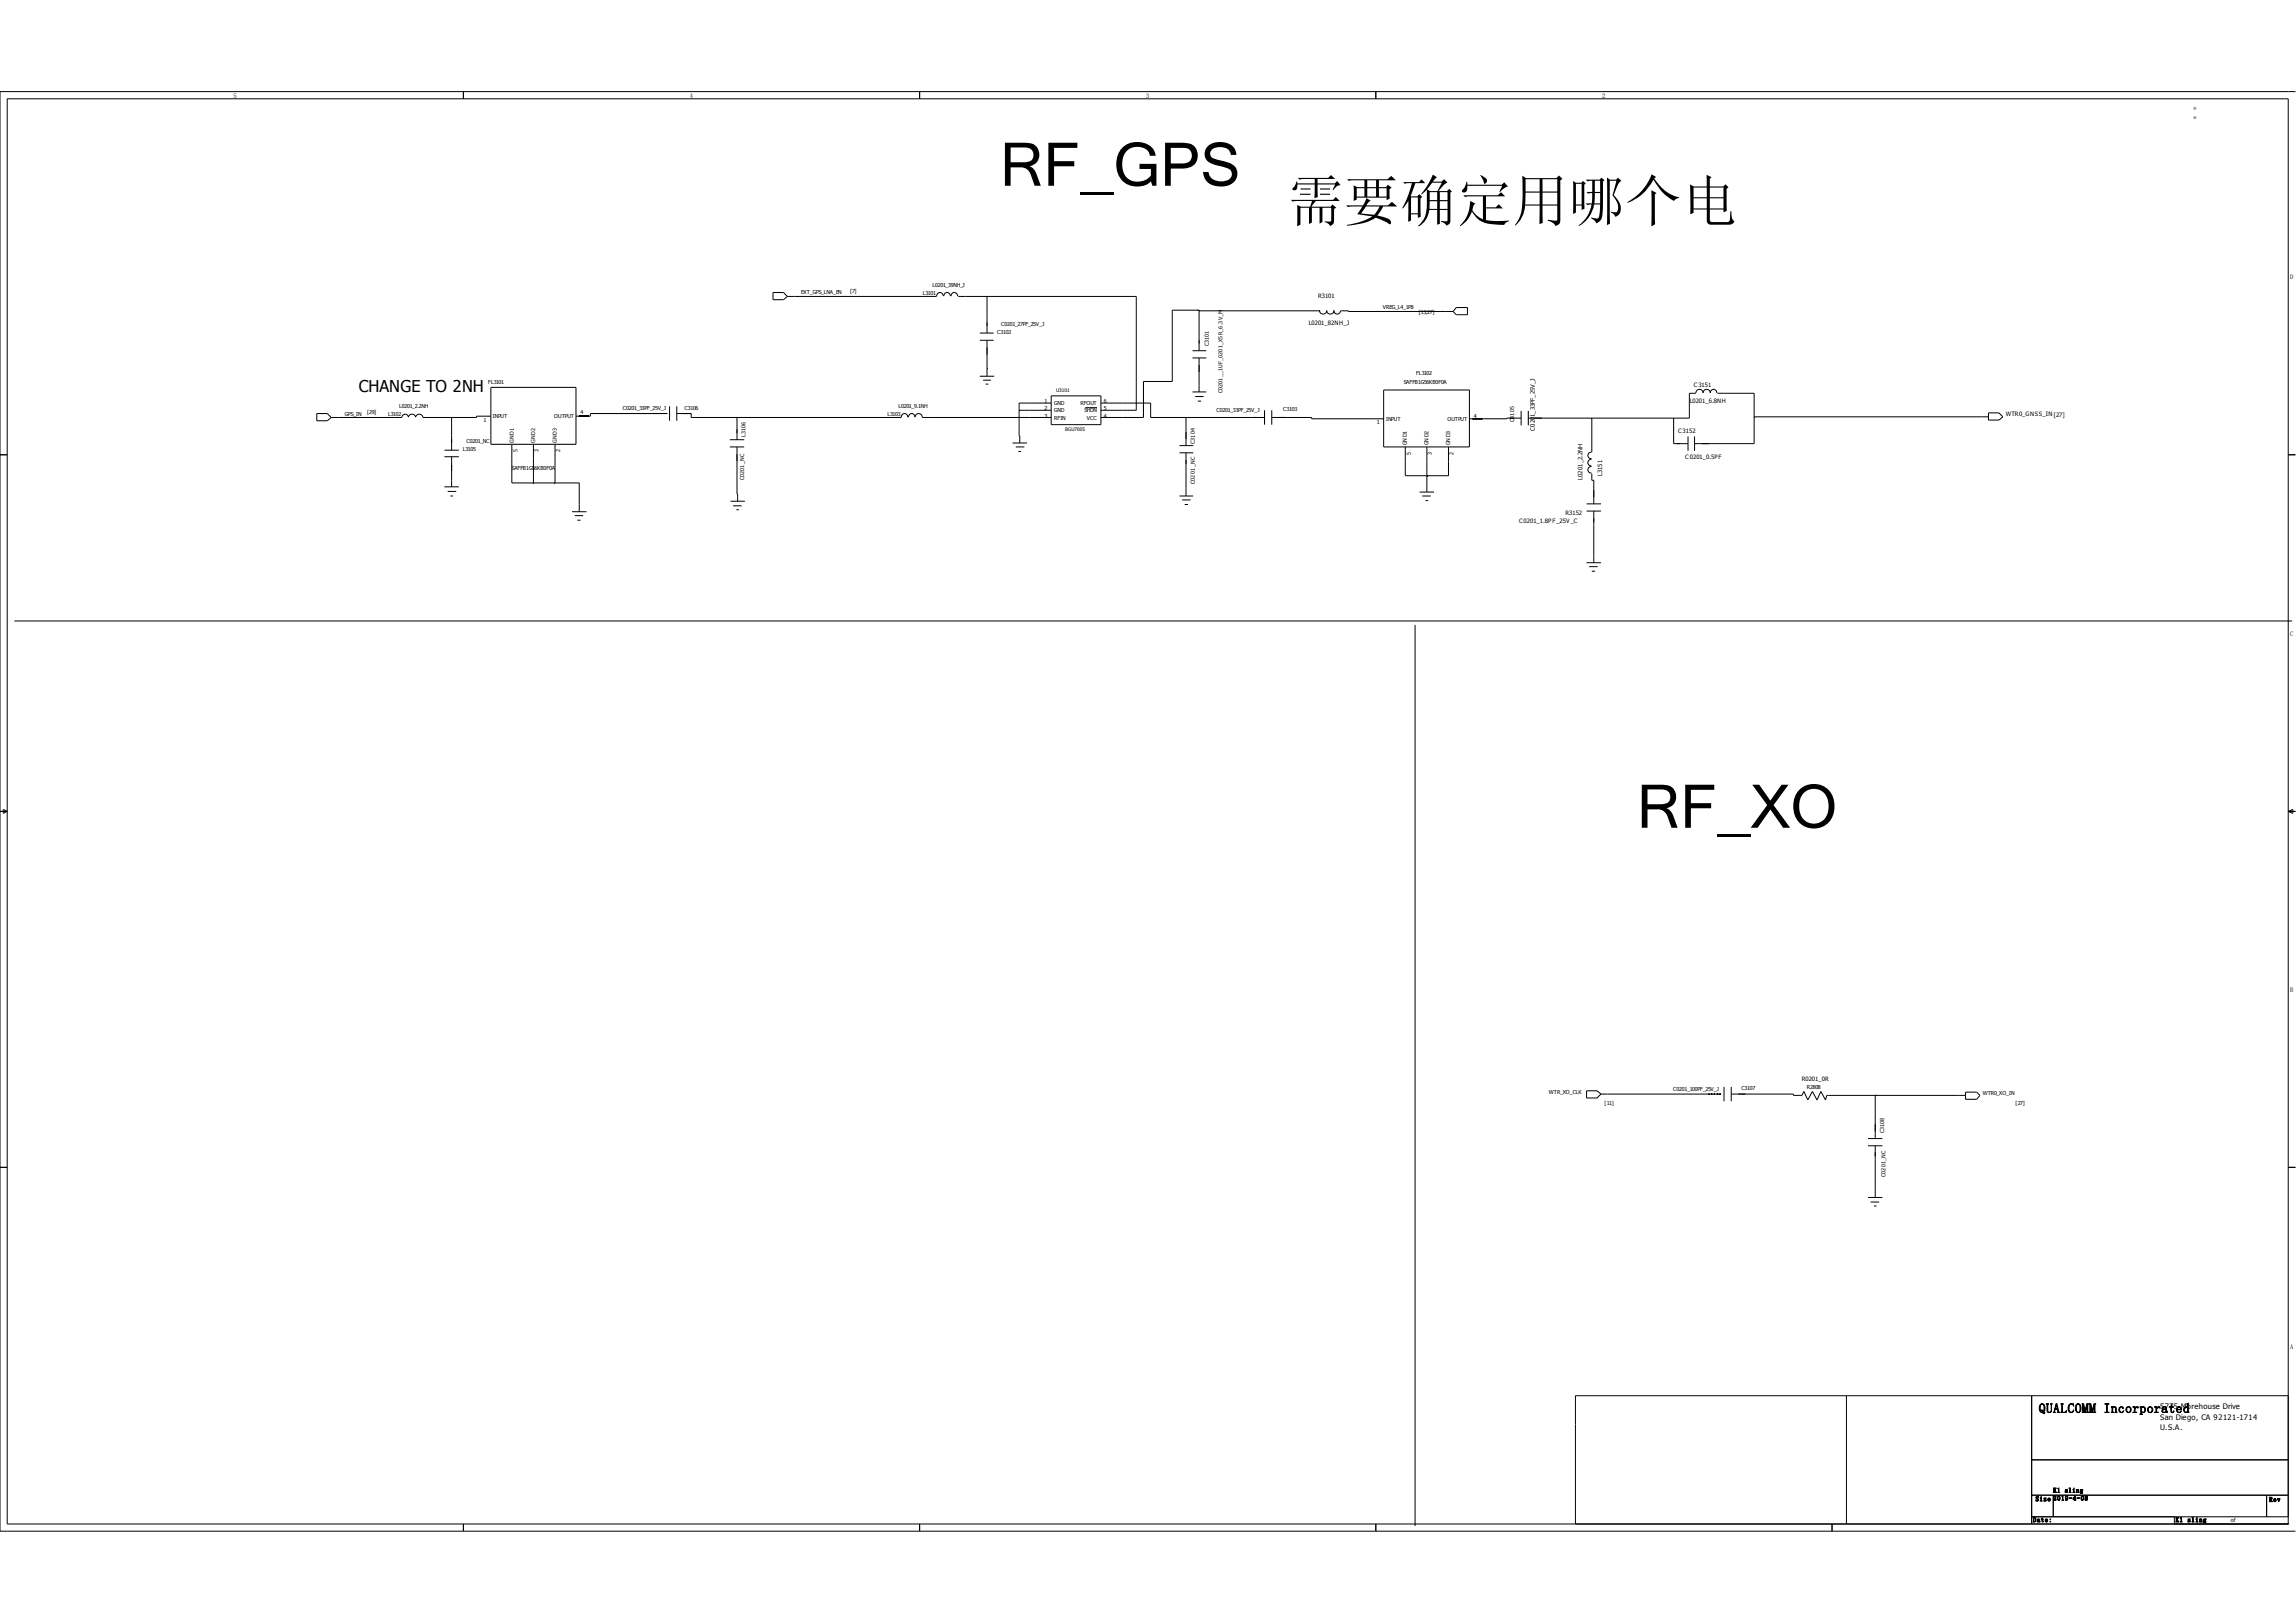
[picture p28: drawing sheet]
<svg xmlns="http://www.w3.org/2000/svg" width="297mm" height="210mm" viewBox="0 0 297 210" stroke-linecap="round" stroke-linejoin="round" font-family="sans-serif">
<defs><g id="words">
<g font-size="7.8">
<text x="129.4" y="24">RF_GPS</text>
<text x="211.8" y="107.1">RF_XO</text>
</g>
<text font-size="7.3" x="166.5" y="28.5">需要确定用哪个电</text>
<text font-size="2.5" fill="#666" x="283.3" y="15.3">：</text>
<text font-size="2.1" x="46.4" y="50.7">CHANGE TO 2NH</text>
<text font-size="1.7" x="263.7" y="182.8">QUALCOMM Incorporated</text>
<g font-size="1">
<text x="279.4" y="185.1">U.S.A.</text>
<text x="279.4" y="183.7">San Diego, CA 92121-1714</text>
<text x="279.4" y="182.4">5775 Morehouse Drive</text>
</g>
<g font-size=".8">
<text x="30.2" y="12.7">5</text>
<text x="89.2" y="12.7">4</text>
<text x="148.3" y="12.7">3</text>
<text x="207.3" y="12.7">2</text>
<text x="170.5" y="38.5">R3101</text>
<text x="296.2" y="36.2">D</text>
<text x="169.3" y="42">L0201_82NH_J</text>
<text x="218.6" y="52.1">L0201_6.8NH</text>
<text x="219.1" y="50.1">C3151</text>
<text x="259.5" y="53.8">WTR0_GNSS_IN [27]</text>
<text x="198.5" y="55.7" transform="rotate(-90 198.5 55.7)">C0201_33PF_25V_J</text>
<text x="217.1" y="56.1">C3152</text>
<text x="218" y="59.4">C0201_0.5PF</text>
<text x="204.7" y="62.1" transform="rotate(-90 204.7 62.1)">L0201_2.2NH</text>
<text x="207.2" y="61.6" transform="rotate(-90 207.2 61.6)">L3151</text>
<text x="196.5" y="67.7">C0201_1.8PF_25V _C</text>
<text x="202.5" y="66.6">R3152</text>
<text x="296.2" y="82.3">C</text>
<text x="296.2" y="128.4">B</text>
<text x="233.1" y="139.9">R0201_0R</text>
<text x="296.2" y="174.5">A</text>
<text x="263" y="196.9">Date:</text>
<text x="263.3" y="194.2">Size</text>
<text x="265.6" y="194.1">2019-4-08</text>
<text x="265.6" y="193.1">K1 sling</text>
<text x="281.4" y="196.9">K1 sling</text>
<text x="293.5" y="194.3">Rev</text>
</g>
<g font-size=".7">
<text x="103.6" y="38">EXT_GPS_LNA_EN</text>
<text x="110" y="38">[7]</text>
<text x="119.4" y="38.2">L3101</text>
<text x="120.6" y="37.1">L0201_39NH_J</text>
<text x="178.9" y="40">VREG_L4_1P8</text>
<text x="183.5" y="40.7">[13,27]</text>
<text x="129" y="43.2">C3102</text>
<text x="129.5" y="42.2">C0201_27PF_25V_J</text>
<text x="156.4" y="44.8" transform="rotate(-90 156.4 44.8)">C3101</text>
<text x="44.6" y="53.8">GPS_IN</text>
<text x="47.5" y="53.6">[29]</text>
<text x="50.2" y="53.9">L3102</text>
<text x="51.6" y="52.8">L0201_2.2NH</text>
<text x="63.2" y="49.6">FL3101</text>
<text x="75.1" y="53.6">4</text>
<text x="80.6" y="53.1">C0201_33PF_25V_J</text>
<text x="88.5" y="53">C3106</text>
<text x="114.8" y="53.9">L3103</text>
<text x="116.2" y="52.8">L0201_9.1NH</text>
<text x="135.1" y="52.2">1</text>
<text x="135.1" y="53.1">2</text>
<text x="136.4" y="52.4">GND</text>
<text x="136.4" y="53.4">GND</text>
<text x="139.8" y="52.4">RFOUT</text>
<text x="140.3" y="53.4">SHDN</text>
<text x="142.8" y="53.1">5</text>
<text x="142.8" y="52.2">6</text>
<text x="157.4" y="53.4">C0201_33PF_25V_J</text>
<text x="158.1" y="50.9" transform="rotate(-90 158.1 50.9)">C0201__1UF_0201_X5R_6.3V_M</text>
<text x="166" y="53.2">C3103</text>
<text x="181.6" y="49.7">SAFFB1G56KB0F0A</text>
<text x="183.2" y="48.5">FL3102</text>
<text x="59.8" y="58.4">L3105</text>
<text x="60.4" y="57.3">C0201_NC</text>
<text x="62.6" y="54.6">1</text>
<text x="63.7" y="54.1">INPUT</text>
<text x="66.5" y="57.3" transform="rotate(-90 66.5 57.3)">GND1</text>
<text x="67" y="58.5" transform="rotate(-90 67 58.5)">5</text>
<text x="69.2" y="57.3" transform="rotate(-90 69.2 57.3)">GND2</text>
<text x="69.7" y="58.5" transform="rotate(-90 69.7 58.5)">3</text>
<text x="71.7" y="54.1">OUTPUT</text>
<text x="72" y="57.3" transform="rotate(-90 72 57.3)">GND3</text>
<text x="72.5" y="58.5" transform="rotate(-90 72.5 58.5)">2</text>
<text x="96.4" y="56.5" transform="rotate(-90 96.4 56.5)">L3106</text>
<text x="135.1" y="54">3</text>
<text x="136.4" y="54.3">RFIN</text>
<text x="140.6" y="54.3">VCC</text>
<text x="142.8" y="54">4</text>
<text x="154.6" y="57.4" transform="rotate(-90 154.6 57.4)">C3104</text>
<text x="178.1" y="54.9">1</text>
<text x="179.3" y="54.5">INPUT</text>
<text x="182" y="57.6" transform="rotate(-90 182 57.6)">GND1</text>
<text x="182.5" y="58.9" transform="rotate(-90 182.5 58.9)">5</text>
<text x="184.8" y="57.6" transform="rotate(-90 184.8 57.6)">GND2</text>
<text x="185.2" y="58.9" transform="rotate(-90 185.2 58.9)">3</text>
<text x="187.2" y="54.5">OUTPUT</text>
<text x="187.6" y="57.6" transform="rotate(-90 187.6 57.6)">GND3</text>
<text x="188" y="58.9" transform="rotate(-90 188 58.9)">2</text>
<text x="190.6" y="54">4</text>
<text x="195.9" y="54.6" transform="rotate(-90 195.9 54.6)">C3105</text>
<text x="66.2" y="60.8">SAFFB1G56KB0F0A</text>
<text x="96.2" y="62.2" transform="rotate(-90 96.2 62.2)">C0201_NC</text>
<text x="154.6" y="62.6" transform="rotate(-90 154.6 62.6)">C0201_NC</text>
<text x="200.4" y="141.6">WTR_XO_CLK</text>
<text x="207.6" y="142.9">[11]</text>
<text x="216.5" y="141.2">C0201_100PF_25V_J</text>
<text x="225.3" y="141">C3107</text>
<text x="233.7" y="140.9">R2808</text>
<text x="256.5" y="141.7">WTR0_XO_IN</text>
<text x="260.7" y="143">[27]</text>
<text x="243.7" y="146.7" transform="rotate(-90 243.7 146.7)">C3108</text>
<text x="243.9" y="152.3" transform="rotate(-90 243.9 152.3)">C0201_NC</text>
<text x="288.6" y="196.9">of</text>
</g>
<g font-size=".6">
<text x="136.6" y="50.8">U3101</text>
<text x="137.8" y="55.8">BGU7005</text>
</g>
</g></defs>
<g fill="none" stroke="#000" stroke-width=".13">
<path d="M.9 12.8h295.1v184.4h-295.1zM59.9 11.9v.9M119 11.9v.9M178 11.9v.9M296.9 11.9h-296.9v186.2h296.9M100 37.8h1.3l.6 .6-.6 .4h-1.3zM101.9 38.4h19.3M121.2 38.3a.43 .43 0 0 1 .4-.5 .43 .43 0 0 1 .4 .5M122.1 38.3a.43 .43 0 0 1 .4-.5 .43 .43 0 0 1 .4 .5M123 38.3a.43 .43 0 0 1 .4-.5 .43 .43 0 0 1 .5 .5M124 38.4h23v14.7h-4.6M127.7 38.4v4.7"/>
<path d="M188.4 39.8h1.4v.9h-1.4l-.4-.4zM0 58.8h.9M41 53.5h1.3l.5 .5-.5 .4h-1.3zM42.8 54h8.3M51.1 54h.9M51.1 54h.1M53.8 54a.48 .48 0 0 0-.5-.4 .48 .48 0 0 0-.5 .4 .42 .42 0 0 0-.4-.4 .42 .42 0 0 0-.4 .4M53.8 54a.47 .47 0 0 1 .4-.4 .47 .47 0 0 1 .5 .4M57.5 58.3h1.9M57.5 59.1h1.9M58.4 54v4.3M58.4 59.1v3.9"/>
<path d="M63.5 53.8h-1.9v.2h-6.9M63.5 50.1h11v7.4h-11zM66.2 57.5v5h8.7v3.7M69 57.5v5M71.8 57.5v5M86.2 53.5h.1h-9.9v.3h-1.9M86.6 52.6v1.8M87.5 53.5h1.9v.5h27.2M87.5 52.6v1.8M94.4 56.9h1.9M94.4 57.8h1.9M95.3 54v2.9"/>
<path d="M95.3 57.8v6.1h.1v1M116.6 54a.43 .43 0 0 1 .4-.5 .43 .43 0 0 1 .4 .5M117.5 54a.43 .43 0 0 1 .4-.5 .43 .43 0 0 1 .5 .5 .47 .47 0 0 1 .4-.5 .47 .47 0 0 1 .5 .5M119.3 54h16.7M126.7 43.1h1.8M126.7 44h1.8M126.7 48.7h1.9M127.2 49.2h1M127.5 49.7h.3M127.7 47.7h.1M127.7 44v4.7M131 57.3h1.8"/>
<path d="M131.4 57.8h1.1M131.7 58.4h.4M131.8 53.1h4.2M136 51.2h6.4v3.7h-6.4zM136 52.2h-4.2v4.2h.1v.9M140.4 52.7h1.5M142.4 52.2h6.4v1.8h14.8M152.6 58.6h1.7M152.6 57.7h1.7M153.4 54v3.7M153.4 58.6v5.6M154.3 45.4h1.7"/>
<path d="M154.3 46.3h1.7M154.3 50.7h1.7M154.6 51.3h1.1M154.9 40.1h.1M154.9 51.9h.5M155.1 45.4v-5.3h-3.5v9.3h-3.7v4.6h-5.5M155.1 46.3v4.4M155.1 40.2h15.7M163.6 53.1v1.8M164.5 54h5.2v.2h9.3M164.5 53.1v1.8M170.7 40.2a.47 .47 0 0 0 .5 .4 .47 .47 0 0 0 .4-.4 .47 .47 0 0 0 .5 .4 .47 .47 0 0 0 .5-.4 .42 .42 0 0 0 .4 .4 .42 .42 0 0 0 .4-.4"/>
<path d="M173.5 40.2h.9v.1h13.6M179 50.5h11.1v7.3h-11.1zM181.8 57.8v3.8h5.6v-3.8M184.6 57.8v5.9M196.8 54.1l-6.7 .1M196.8 53.2v1.8M197.7 53.2v1.8M205.9 59.4a.42 .42 0 0 0-.5 .5 .42 .42 0 0 0 .5 .4M205.9 58.5a.42 .42 0 0 0-.5 .4 .42 .42 0 0 0 .5 .4M205.9 54.1v4.4M216.5 54.1v3.3h1.9M218.4 56.5v1.8"/>
<path d="M219.2 56.5v1.8M219.4 50.8a.47 .47 0 0 1 .4-.4 .47 .47 0 0 1 .5 .4 .47 .47 0 0 1 .5-.4 .47 .47 0 0 1 .4 .4 .43 .43 0 0 1 .5-.4 .43 .43 0 0 1 .4 .4M219.4 50.9h-.9v3.2h-20.8M222.2 50.9h4.7v6.5h-7.7M226.9 53.9h30.3M257.2 53.4h1.4l.5 .5-.5 .5h-1.4zM296 58.8h.9M57.5 63h1.9M57.9 63.6h1.1M58.3 64.2h.3M74 66.2h1.9M74.3 66.7h1.1"/>
<path d="M74.7 67.3h.4M94.5 64.9h1.9M94.8 65.4h1.1M95.2 66h.4M152.6 64.2h1.7M152.9 64.7h1.1M153.2 65.3h.5M183.6 63.7h1.9M184 64.2h1.1M184.4 64.8h.3M184.6 61.6h.1M205.2 66.1h1.9"/>
<path d="M205.2 65.2h1.9M205.2 72.8h1.9M205.6 73.3h1.1M205.9 60.4a.42 .42 0 0 0-.5 .4 .42 .42 0 0 0 .5 .4M205.9 61.3v.8h.3v3.1M205.9 73.9h.4M206.2 66.1v6.7M1.9 80.3h294.6M183 80.9v116.5M0 105h.9M.4 104.7l.5 .3-.5 .2zM296 105h.9"/>
<path d="M296 105l.6-.3v.5zM0 151h.9M205.2 141.1h1.4l.5 .5-.5 .5h-1.4zM207.1 141.6h15.5h-.2M223 140.6v1.9M223.9 140.6v1.9M223.9 141.6h8.1v.1h1.1l.2-.5 .5 1.1 .6-1.1 .6 1.1 .5-1.1 .6 1.1 .2-.6h18M241.6 148.3h1.9M241.6 147.3h1.9M241.6 154.9h1.9M242 155.5h1.1M242.4 156h.3"/>
<path d="M242.6 141.7h.1M242.6 141.7v5.6M242.6 148.3v6.6M254.3 141.3h1.4l.4 .4-.4 .5h-1.4zM296 151h.9M59.9 197.2v.9M119 197.2v.9M178 197.2v.9M237 197.2v.9M238.8 180.6v16.6M262.8 180.6v16.6M262.8 188.9h33.2"/>
<path d="M262.8 193.5h33.2M262.8 196.3h33.2M265.6 193.5v2.8M281.3 197.2h.1M281.3 196.3v.9M293.2 193.5v2.8M296 197.2h.1M296 180.6h-92.2v16.6"/>
</g>
<g fill="#000">
<path d="M127.6 38.4h.1zM58.4 54l.1 .1zM95.3 54l.1 .1zM131.8 53.1l.1 .1zM153.4 54l.1 .1zM155.1 40.1l.1 .1zM205.8 54.1l.1 .1zM216.5 54.1l.1 .1zM226.9 53.9l.1 .1zM69 62.5l.1 .1zM71.7 62.5l.1 .1zM184.6 61.6h.1z"/>
<path d="M242.6 141.7l.1 .1z"/>
</g>
<use href="#words"/>
</svg>
